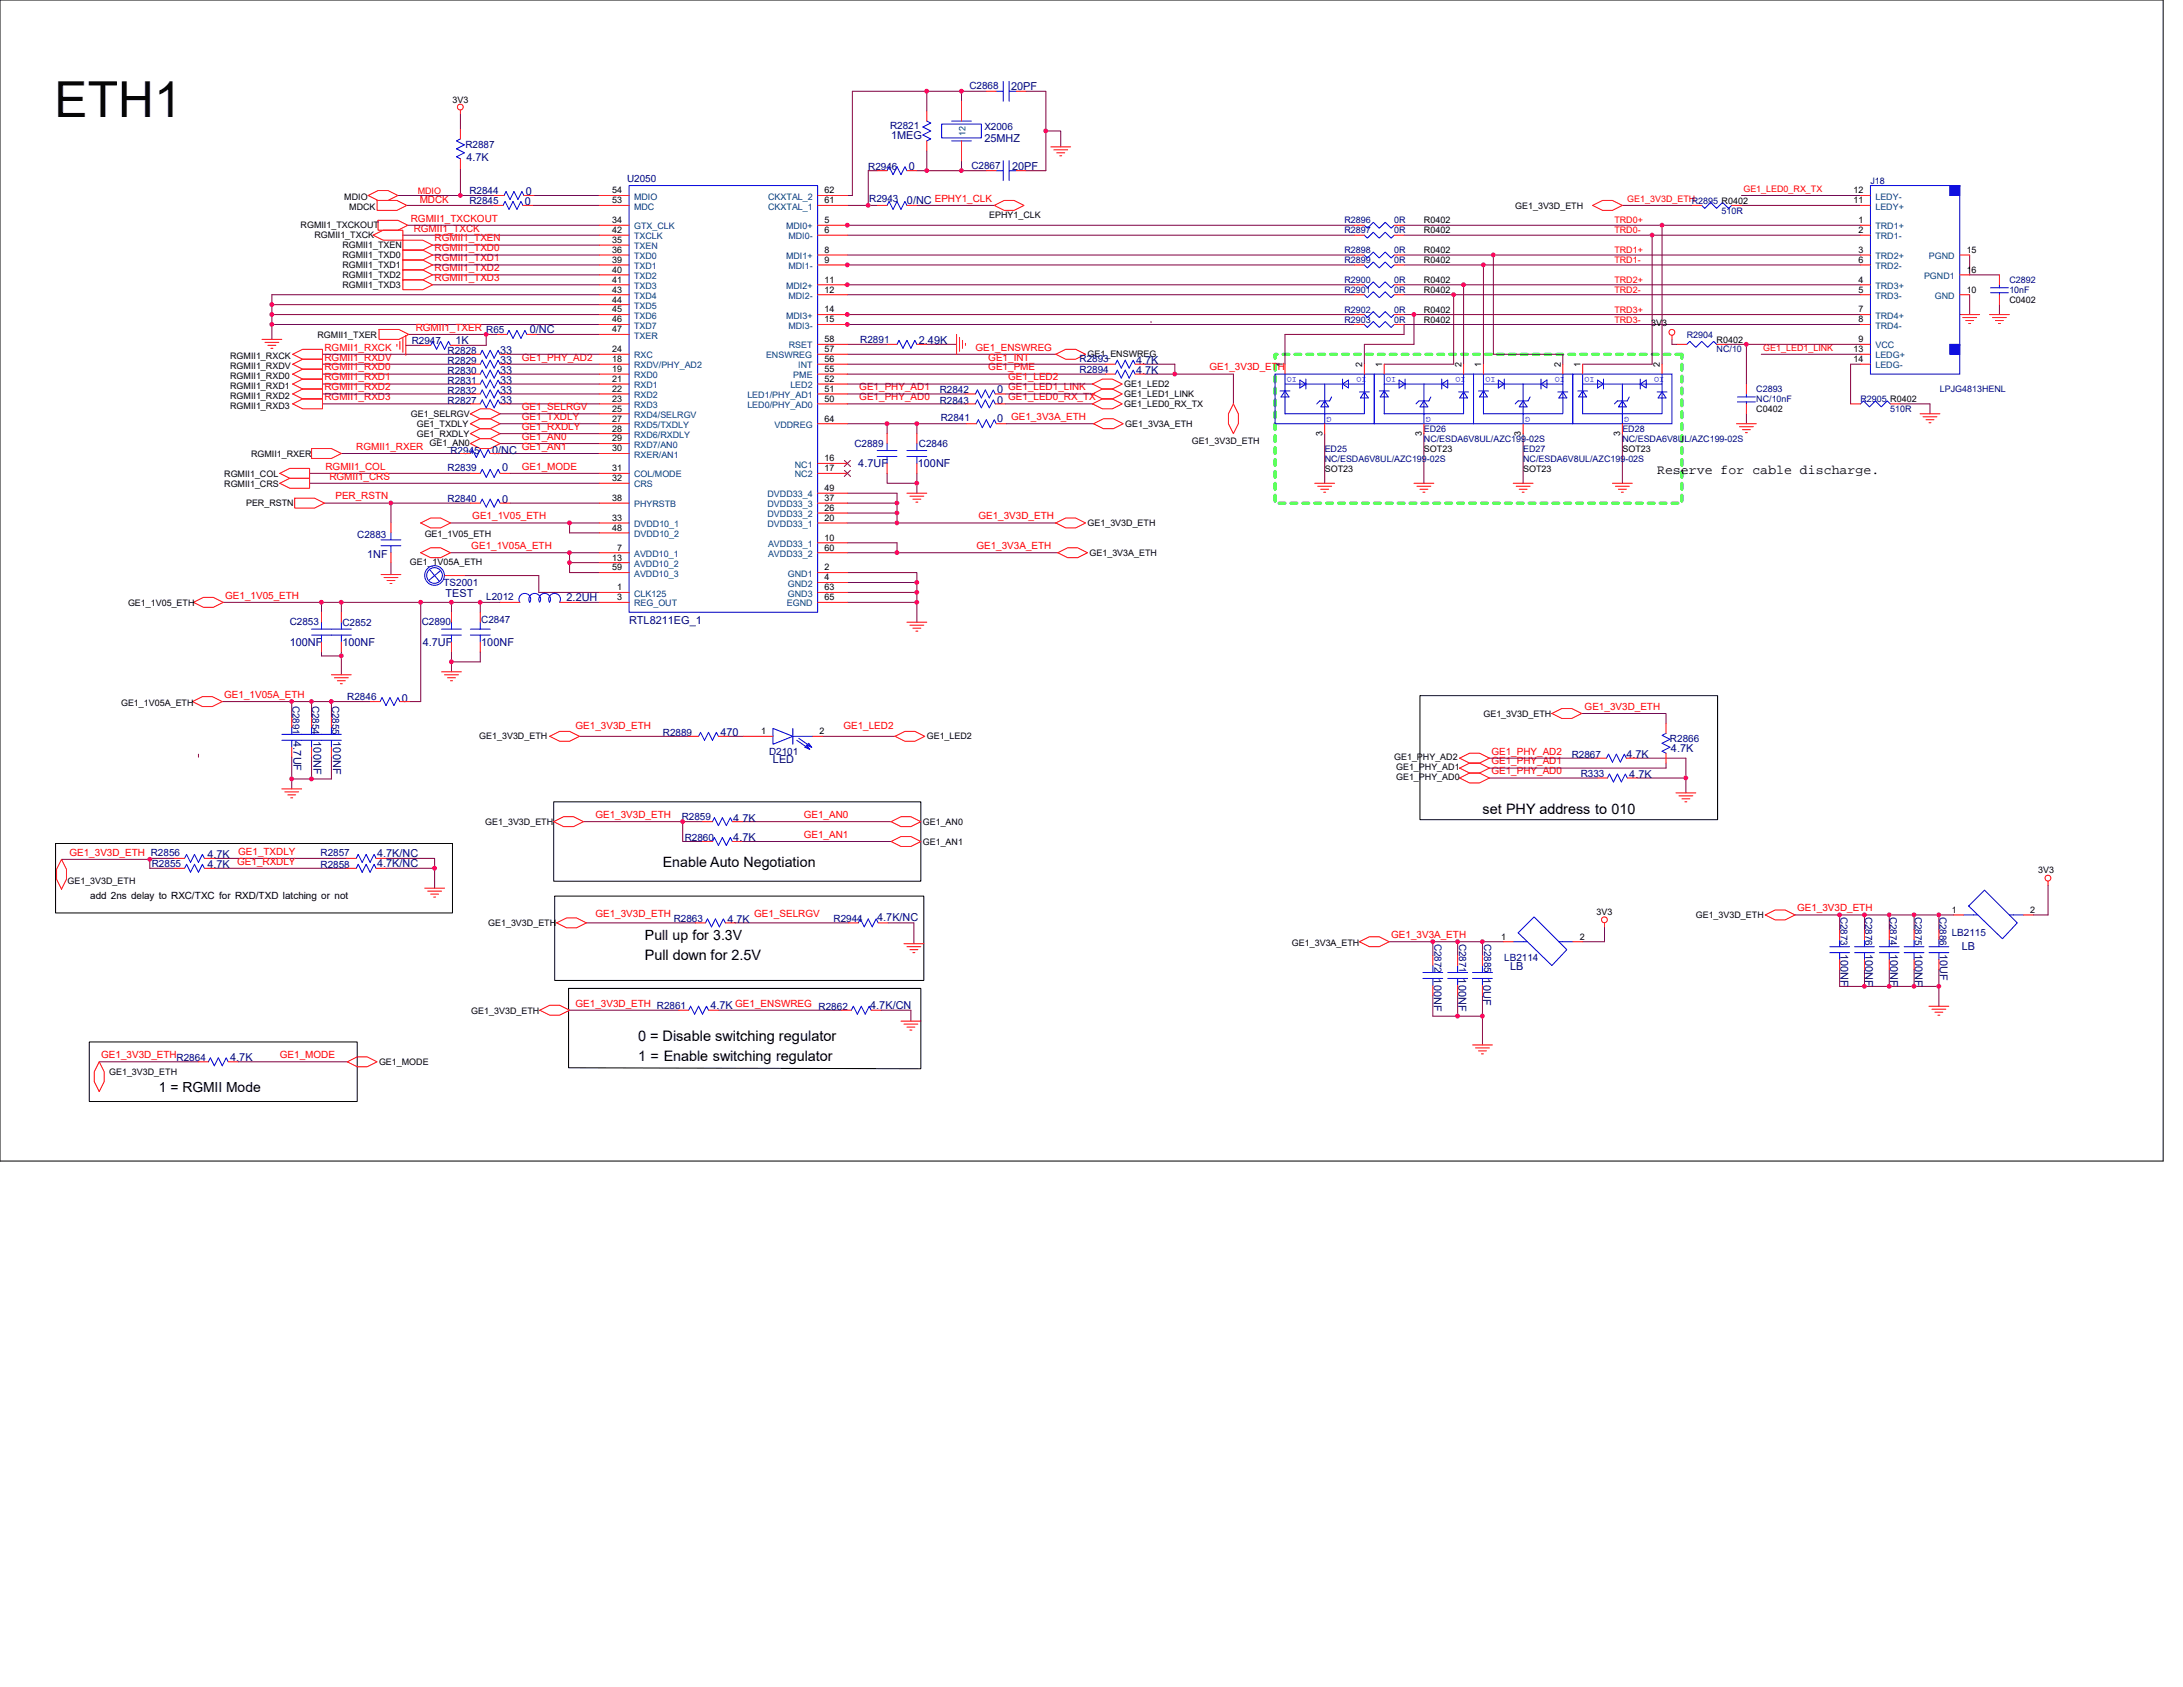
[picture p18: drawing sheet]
<svg xmlns="http://www.w3.org/2000/svg" width="279mm" height="216mm" viewBox="0 0 279 216" stroke-linecap="round" stroke-linejoin="round" font-family="sans-serif">
<defs><g id="words">
<text font-size="6.3" x="7" y="15">ETH1</text>
<text font-size="1.9" x="81.7" y="133.2">0 = Disable switching regulator</text>
<g font-size="1.8">
<text x="189.7" y="104.1">set PHY address to 010</text>
<text x="84.8" y="111">Enable Auto Negotiation</text>
<text x="82.5" y="122.8">Pull down for 2.5V</text>
<text x="82.5" y="120.2">Pull up for 3.3V</text>
<text x="81.7" y="135.8">1 = Enable switching regulator</text>
<text x="20.3" y="139.8">1 = RGMII Mode</text>
</g>
<text font-size="1.7" x="212.1" y="60.6">Reserve for cable discharge.</text>
<g font-size="1.4" fill="#000080">
<text x="129.4" y="11.6">20PF</text>
<text x="114" y="17.8">1MEG</text>
<text x="59.7" y="20.6">4.7K</text>
<text x="116.3" y="21.7">0</text>
<text x="126" y="18.2">25MHZ</text>
<text x="129.5" y="21.7">20PF</text>
<text x="67.2" y="26.3">0</text>
<text x="67.3" y="24.9">0</text>
<text x="116.1" y="26.2">0/NC</text>
<text x="58.3" y="44.1">1K</text>
<text x="64" y="47.9">33</text>
<text x="64" y="46.6">33</text>
<text x="64" y="45.3">33</text>
<text x="67.8" y="42.7">0/NC</text>
<text x="117.6" y="44.1">2.49K</text>
<text x="145.4" y="47.9">4.7K</text>
<text x="145.4" y="46.6">4.7K</text>
<text x="64" y="49.1">33</text>
<text x="64" y="51.7">33</text>
<text x="64" y="50.4">33</text>
<text x="127.6" y="54">0</text>
<text x="127.6" y="50.3">0</text>
<text x="127.6" y="51.7">0</text>
<text x="63" y="58">0/NC</text>
<text x="109.9" y="59.8">4.7UF</text>
<text x="117.5" y="59.8">100NF</text>
<text x="64.3" y="60.3">0</text>
<text x="64.3" y="64.4">0</text>
<text x="47" y="71.4">1NF</text>
<text x="57" y="76.5">TEST</text>
<text x="72.5" y="77">2.2UH</text>
<text x="37.1" y="82.7">100NF</text>
<text x="43.8" y="82.7">100NF</text>
<text x="54.1" y="82.7">4.7UF</text>
<text x="61.6" y="82.7">100NF</text>
<text x="80.5" y="79.9">RTL8211EG_1</text>
<text x="51.4" y="89.8">0</text>
<text x="37.6" y="94.9" transform="rotate(90 37.6 94.9)">4.7UF</text>
<text x="40.1" y="94.9" transform="rotate(90 40.1 94.9)">100NF</text>
<text x="42.7" y="94.9" transform="rotate(90 42.7 94.9)">100NF</text>
<text x="92.2" y="94.2">470</text>
<text x="98.9" y="97.7">LED</text>
<text x="208.2" y="97">4.7K</text>
<text x="208.5" y="99.6">4.7K</text>
<text x="213.9" y="96.3">4.7K</text>
<text x="93.9" y="107.6">4.7K</text>
<text x="93.9" y="105.2">4.7K</text>
<text x="26.5" y="109.9">4.7K</text>
<text x="26.5" y="111.1">4.7K</text>
<text x="48.3" y="111">4.7K/NC</text>
<text x="48.3" y="109.7">4.7K/NC</text>
<text x="93.1" y="118.1">4.7K</text>
<text x="112.3" y="117.9">4.7K/NC</text>
<text x="183.5" y="125.2" transform="rotate(90 183.5 125.2)">100NF</text>
<text x="186.7" y="125.2" transform="rotate(90 186.7 125.2)">100NF</text>
<text x="189.8" y="125.2" transform="rotate(90 189.8 125.2)">10UF</text>
<text x="193.3" y="124.1">LB</text>
<text x="235.6" y="122" transform="rotate(90 235.6 122)">100NF</text>
<text x="238.7" y="122" transform="rotate(90 238.7 122)">100NF</text>
<text x="241.9" y="122" transform="rotate(90 241.9 122)">100NF</text>
<text x="245.1" y="122" transform="rotate(90 245.1 122)">100NF</text>
<text x="248.3" y="122" transform="rotate(90 248.3 122)">10UF</text>
<text x="251.1" y="121.5">LB</text>
<text x="90.9" y="129.2">4.7K</text>
<text x="111.4" y="129.2">4.7K/CN</text>
<text x="29.5" y="135.8">4.7K</text>
</g>
<g font-size="1.3" fill="#000080">
<text x="124.1" y="11.4">C2868</text>
<text x="113.9" y="16.5">R2821</text>
<text x="126" y="16.6">X2006</text>
<text x="59.6" y="18.9">R2887</text>
<text x="80.3" y="23.2">U2050</text>
<text x="111.1" y="21.7">R2946</text>
<text x="124.3" y="21.6">C2867</text>
<text x="60.1" y="24.8">R2844</text>
<text x="60.1" y="26.2">R2845</text>
<text x="111.3" y="25.9">R2943</text>
<text x="52.7" y="44.1">R2947</text>
<text x="57.3" y="47.9">R2830</text>
<text x="57.3" y="46.6">R2829</text>
<text x="57.3" y="45.3">R2828</text>
<text x="62.2" y="42.7">R65</text>
<text x="110.1" y="43.9">R2891</text>
<text x="138.2" y="47.8">R2894</text>
<text x="138.2" y="46.4">R2893</text>
<text x="57.3" y="49.1">R2831</text>
<text x="57.3" y="51.7">R2827</text>
<text x="57.3" y="50.4">R2832</text>
<text x="120.3" y="50.3">R2842</text>
<text x="120.3" y="51.7">R2843</text>
<text x="120.4" y="53.8">R2841</text>
<text x="57.7" y="58">R2945</text>
<text x="109.3" y="57.1">C2889</text>
<text x="117.6" y="57.1">C2846</text>
<text x="57.3" y="60.3">R2839</text>
<text x="57.3" y="64.3">R2840</text>
<text x="45.7" y="68.8">C2883</text>
<text x="56.8" y="75.1">TS2001</text>
<text x="62.2" y="76.8">L2012</text>
<text x="37.1" y="80">C2853</text>
<text x="43.8" y="80.1">C2852</text>
<text x="54" y="80">C2890</text>
<text x="61.6" y="79.8">C2847</text>
<text x="44.4" y="89.5">R2846</text>
<text x="37.4" y="90.3" transform="rotate(90 37.4 90.3)">C2891</text>
<text x="40" y="90.3" transform="rotate(90 40 90.3)">C2854</text>
<text x="42.5" y="90.3" transform="rotate(90 42.5 90.3)">C2855</text>
<text x="84.8" y="94.2">R2889</text>
<text x="213.7" y="95">R2866</text>
<text x="98.4" y="96.6">D2101</text>
<text x="201.2" y="97">R2867</text>
<text x="202.3" y="99.4">R333</text>
<text x="87.2" y="104.9">R2859</text>
<text x="87.6" y="107.6">R2860</text>
<text x="19.4" y="111">R2855</text>
<text x="41" y="111.1">R2858</text>
<text x="41" y="109.6">R2857</text>
<text x="86.2" y="118">R2863</text>
<text x="106.7" y="118">R2944</text>
<text x="235.5" y="117.3" transform="rotate(90 235.5 117.3)">C2873</text>
<text x="238.7" y="117.3" transform="rotate(90 238.7 117.3)">C2876</text>
<text x="241.9" y="117.3" transform="rotate(90 241.9 117.3)">C2874</text>
<text x="245.1" y="117.3" transform="rotate(90 245.1 117.3)">C2875</text>
<text x="248.2" y="117.3" transform="rotate(90 248.2 117.3)">C2886</text>
<text x="249.8" y="119.8">LB2115</text>
<text x="183.6" y="120.8" transform="rotate(90 183.6 120.8)">C2872</text>
<text x="186.8" y="120.8" transform="rotate(90 186.8 120.8)">C2871</text>
<text x="189.9" y="120.8" transform="rotate(90 189.9 120.8)">C2885</text>
<text x="192.5" y="122.9">LB2114</text>
<text x="84.1" y="129.2">R2861</text>
<text x="104.8" y="129.3">R2862</text>
<text x="22.6" y="135.8">R2864</text>
</g>
<g font-size="1.3" fill="#f00">
<text x="52.6" y="28.4">RGMII1_TXCKOUT</text>
<text x="53" y="29.6">RGMII1_TXCK</text>
<text x="53.7" y="26">MDCK</text>
<text x="119.6" y="25.8">EPHY1_CLK</text>
<text x="55.6" y="34.7">RGMII1_TXD2</text>
<text x="55.6" y="36">RGMII1_TXD3</text>
<text x="55.6" y="33.4">RGMII1_TXD1</text>
<text x="55.6" y="30.9">RGMII1_TXEN</text>
<text x="55.6" y="32.2">RGMII1_TXD0</text>
<text x="41.5" y="46.1">RGMII1_RXDV</text>
<text x="41.5" y="47.4">RGMII1_RXD0</text>
<text x="41.5" y="44.9">RGMII1_RXCK</text>
<text x="53.2" y="42.3">RGMII1_TXER</text>
<text x="66.8" y="46.1">GE1_PHY_AD2</text>
<text x="124.8" y="44.9">GE1_ENSWREG</text>
<text x="126.5" y="47.4">GE1_PME</text>
<text x="126.5" y="46.1">GE1_INT</text>
<text x="154.8" y="47.4">GE1_3V3D_ETH</text>
<text x="41.5" y="51.2">RGMII1_RXD3</text>
<text x="41.5" y="48.7">RGMII1_RXD1</text>
<text x="41.5" y="50">RGMII1_RXD2</text>
<text x="66.8" y="53.8">GE1_TXDLY</text>
<text x="66.8" y="52.5">GE1_SELRGV</text>
<text x="110" y="51.2">GE1_PHY_AD0</text>
<text x="110" y="50">GE1_PHY_AD1</text>
<text x="129" y="51.2">GE1_LED0_RX_TX</text>
<text x="129" y="50">GE1_LED1_LINK</text>
<text x="129" y="48.7">GE1_LED2</text>
<text x="129.4" y="53.8">GE1_3V3A_ETH</text>
<text x="45.6" y="57.6">RGMII1_RXER</text>
<text x="66.8" y="56.3">GE1_AN0</text>
<text x="66.8" y="55">GE1_RXDLY</text>
<text x="66.8" y="57.6">GE1_AN1</text>
<text x="41.7" y="60.1">RGMII1_COL</text>
<text x="42.2" y="61.4">RGMII1_CRS</text>
<text x="42.9" y="63.9">PER_RSTN</text>
<text x="66.8" y="60.1">GE1_MODE</text>
<text x="60.3" y="70.3">GE1_1V05A_ETH</text>
<text x="60.5" y="66.5">GE1_1V05_ETH</text>
<text x="125" y="70.3">GE1_3V3A_ETH</text>
<text x="125.2" y="66.5">GE1_3V3D_ETH</text>
<text x="28.8" y="76.6">GE1_1V05_ETH</text>
<text x="28.7" y="89.3">GE1_1V05A_ETH</text>
<text x="73.7" y="93.3">GE1_3V3D_ETH</text>
<text x="107.9" y="93.3">GE1_LED2</text>
<text x="202.8" y="90.8">GE1_3V3D_ETH</text>
<text x="190.9" y="99.1">GE1_PHY_AD0</text>
<text x="190.9" y="97.8">GE1_PHY_AD1</text>
<text x="190.9" y="96.6">GE1_PHY_AD2</text>
<text x="76.2" y="104.7">GE1_3V3D_ETH</text>
<text x="102.9" y="104.7">GE1_AN0</text>
<text x="102.9" y="107.2">GE1_AN1</text>
<text x="8.9" y="109.5">GE1_3V3D_ETH R2856</text>
<text x="30.4" y="110.7">GE1_RXDLY</text>
<text x="30.5" y="109.4">GE1_TXDLY</text>
<text x="76.2" y="117.4">GE1_3V3D_ETH</text>
<text x="96.5" y="117.4">GE1_SELRGV</text>
<text x="230" y="116.6">GE1_3V3D_ETH</text>
<text x="178.1" y="120.1">GE1_3V3A_ETH</text>
<text x="73.7" y="128.8">GE1_3V3D_ETH</text>
<text x="94.1" y="128.8">GE1_ENSWREG</text>
<text x="13" y="135.4">GE1_3V3D_ETH</text>
<text x="35.8" y="135.4">GE1_MODE</text>
</g>
<text font-size="1.3" x="11.6" y="115.1">add 2ns delay to RXC/TXC for RXD/TXD latching or not</text>
<g font-size="1.1">
<text x="57.9" y="13.2">3V3</text>
<text x="38.5" y="29.2">RGMII1_TXCKOUT</text>
<text x="44.1" y="25.5">MDIO</text>
<text x="44.7" y="26.8">MDCK</text>
<text x="78.4" y="28.6">34</text>
<text x="78.4" y="29.8">42</text>
<text x="78.4" y="26">53</text>
<text x="78.4" y="24.7">54</text>
<text x="105.5" y="28.6">5</text>
<text x="105.5" y="26">61</text>
<text x="105.5" y="24.7">62</text>
<text x="105.5" y="29.8">6</text>
<text x="126.6" y="28">EPHY1_CLK</text>
<text x="182.2" y="28.6">R0402</text>
<text x="182.2" y="29.9">R0402</text>
<text x="193.9" y="26.7">GE1_3V3D_ETH</text>
<text x="237.2" y="26">11</text>
<text x="237.2" y="24.7">12</text>
<text x="237.9" y="28.6">1</text>
<text x="237.9" y="29.8">2</text>
<text x="40.3" y="30.5">RGMII1_TXCK</text>
<text x="43.8" y="31.8">RGMII1_TXEN</text>
<text x="43.8" y="33">RGMII1_TXD0</text>
<text x="43.8" y="34.3">RGMII1_TXD1</text>
<text x="43.8" y="35.6">RGMII1_TXD2</text>
<text x="78.4" y="31.1">35</text>
<text x="78.4" y="32.4">36</text>
<text x="78.4" y="33.6">39</text>
<text x="78.4" y="34.9">40</text>
<text x="105.5" y="32.4">8</text>
<text x="105.5" y="33.6">9</text>
<text x="182.2" y="32.4">R0402</text>
<text x="182.2" y="33.7">R0402</text>
<text x="237.9" y="32.4">3</text>
<text x="237.9" y="33.6">6</text>
<text x="251.7" y="32.4">15</text>
<text x="251.7" y="34.9">16</text>
<text x="43.8" y="36.9">RGMII1_TXD3</text>
<text x="78.4" y="36.2">41</text>
<text x="78.4" y="37.4">43</text>
<text x="78.4" y="38.7">44</text>
<text x="78.4" y="40">45</text>
<text x="78.4" y="41.3">46</text>
<text x="105.5" y="36.2">11</text>
<text x="105.5" y="40">14</text>
<text x="105.5" y="37.4">12</text>
<text x="105.5" y="41.3">15</text>
<text x="182.2" y="40">R0402</text>
<text x="182.2" y="36.2">R0402</text>
<text x="182.2" y="37.5">R0402</text>
<text x="182.2" y="41.3">R0402</text>
<text x="211.3" y="41.7">3V3</text>
<text x="237.9" y="36.2">4</text>
<text x="237.9" y="37.4">5</text>
<text x="237.9" y="40">7</text>
<text x="237.9" y="41.3">8</text>
<text x="251.7" y="37.4">10</text>
<text x="257.2" y="38.8">C0402</text>
<text x="29.5" y="46">RGMII1_RXCK</text>
<text x="29.5" y="47.3">RGMII1_RXDV</text>
<text x="40.6" y="43.2">RGMII1_TXER</text>
<text x="78.4" y="46.3">18</text>
<text x="78.4" y="47.6">19</text>
<text x="78.4" y="45.1">24</text>
<text x="78.4" y="42.5">47</text>
<text x="105.5" y="47.6">55</text>
<text x="105.5" y="43.8">58</text>
<text x="105.5" y="45.1">57</text>
<text x="105.5" y="46.3">56</text>
<text x="139.2" y="45.7">GE1_ENSWREG</text>
<text x="164.2" y="47" transform="rotate(-90 164.2 47)">1</text>
<text x="174.3" y="47" transform="rotate(-90 174.3 47)">2</text>
<text x="176.9" y="47" transform="rotate(-90 176.9 47)">1</text>
<text x="187" y="47" transform="rotate(-90 187 47)">2</text>
<text x="189.6" y="47" transform="rotate(-90 189.6 47)">1</text>
<text x="199.7" y="47" transform="rotate(-90 199.7 47)">2</text>
<text x="202.3" y="47" transform="rotate(-90 202.3 47)">1</text>
<text x="212.4" y="47" transform="rotate(-90 212.4 47)">2</text>
<text x="219.7" y="43.8">R0402</text>
<text x="237.2" y="46.3">14</text>
<text x="237.2" y="45.1">13</text>
<text x="237.9" y="43.8">9</text>
<text x="29.5" y="48.5">RGMII1_RXD0</text>
<text x="29.5" y="49.8">RGMII1_RXD1</text>
<text x="29.5" y="51.1">RGMII1_RXD2</text>
<text x="29.5" y="52.3">RGMII1_RXD3</text>
<text x="52.6" y="53.4">GE1_SELRGV</text>
<text x="78.4" y="48.9">21</text>
<text x="78.4" y="50.1">22</text>
<text x="78.4" y="51.4">23</text>
<text x="78.4" y="52.7">25</text>
<text x="78.4" y="54">27</text>
<text x="105.5" y="48.9">52</text>
<text x="105.5" y="54">64</text>
<text x="105.5" y="51.4">50</text>
<text x="105.5" y="50.1">51</text>
<text x="143.9" y="49.6">GE1_LED2</text>
<text x="143.9" y="50.8">GE1_LED1_LINK</text>
<text x="143.9" y="52.1">GE1_LED0_RX_TX</text>
<text x="224.8" y="52.7">C0402</text>
<text x="32.1" y="58.4">RGMII1_RXER</text>
<text x="53.3" y="54.6">GE1_TXDLY</text>
<text x="53.3" y="55.9">GE1_RXDLY</text>
<text x="55" y="57">GE1_AN0</text>
<text x="78.4" y="55.2">28</text>
<text x="78.4" y="56.5">29</text>
<text x="78.4" y="57.8">30</text>
<text x="105.5" y="59">16</text>
<text x="144" y="54.6">GE1_3V3A_ETH</text>
<text x="152.5" y="56.8">GE1_3V3D_ETH</text>
<text x="169.3" y="55.8" transform="rotate(-90 169.3 55.8)">3</text>
<text x="182" y="55.8" transform="rotate(-90 182 55.8)">3</text>
<text x="182.2" y="57.8">SOT23</text>
<text x="194.7" y="55.8" transform="rotate(-90 194.7 55.8)">3</text>
<text x="207.4" y="55.8" transform="rotate(-90 207.4 55.8)">3</text>
<text x="207.6" y="57.8">SOT23</text>
<text x="28.7" y="61.1">RGMII1_COL</text>
<text x="28.7" y="62.4">RGMII1_CRS</text>
<text x="31.5" y="64.8">PER_RSTN</text>
<text x="78.4" y="60.3">31</text>
<text x="78.4" y="61.6">32</text>
<text x="78.4" y="64.1">38</text>
<text x="105.5" y="60.3">17</text>
<text x="105.5" y="65.4">26</text>
<text x="105.5" y="64.1">37</text>
<text x="105.5" y="62.8">49</text>
<text x="169.5" y="60.3">SOT23</text>
<text x="194.9" y="60.3">SOT23</text>
<text x="54.4" y="68.7">GE1_1V05_ETH</text>
<text x="78.4" y="71.7">13</text>
<text x="78.4" y="66.7">33</text>
<text x="78.4" y="67.9">48</text>
<text x="79" y="70.5">7</text>
<text x="105.5" y="69.2">10</text>
<text x="105.5" y="70.5">60</text>
<text x="105.5" y="66.7">20</text>
<text x="139.2" y="67.3">GE1_3V3D_ETH</text>
<text x="139.4" y="71.1">GE1_3V3A_ETH</text>
<text x="16.4" y="77.6">GE1_1V05_ETH</text>
<text x="52.5" y="72.3">GE1_1V05A_ETH</text>
<text x="78.4" y="73">59</text>
<text x="79" y="75.5">1</text>
<text x="79" y="76.8">3</text>
<text x="105.5" y="76.8">65</text>
<text x="105.5" y="73">2</text>
<text x="105.5" y="74.3">4</text>
<text x="105.5" y="75.5">63</text>
<text x="15.5" y="90.3">GE1_1V05A_ETH</text>
<text x="61.3" y="94.6">GE1_3V3D_ETH</text>
<text x="97.4" y="94">1</text>
<text x="104.9" y="94">2</text>
<text x="118.6" y="94.6">GE1_LED2</text>
<text x="189.9" y="91.7">GE1_3V3D_ETH</text>
<text x="178.4" y="97.3">GE1_PHY_AD2</text>
<text x="178.7" y="98.6">GE1_PHY_AD1</text>
<text x="178.7" y="99.8">GE1_PHY_AD0</text>
<text x="62.1" y="105.6">GE1_3V3D_ETH</text>
<text x="118.1" y="105.6">GE1_AN0</text>
<text x="8.6" y="113.2">GE1_3V3D_ETH</text>
<text x="118.1" y="108.1">GE1_AN1</text>
<text x="260.9" y="111.8">3V3</text>
<text x="62.5" y="118.5">GE1_3V3D_ETH</text>
<text x="204.3" y="117.1">3V3</text>
<text x="217" y="117.5">GE1_3V3D_ETH</text>
<text x="249.8" y="116.8">1</text>
<text x="259.8" y="116.8">2</text>
<text x="165.4" y="121.1">GE1_3V3A_ETH</text>
<text x="192.2" y="120.2">1</text>
<text x="202.2" y="120.2">2</text>
<text x="60.3" y="129.8">GE1_3V3D_ETH</text>
<text x="14" y="137.6">GE1_3V3D_ETH</text>
<text x="48.5" y="136.3">GE1_MODE</text>
</g>
<g font-size="1.1" fill="#004080">
<text x="123.6" y="17.4" transform="rotate(-90 123.6 17.4)">12</text>
<text x="81.2" y="29.4">GTX_CLK</text>
<text x="81.2" y="26.8">MDC</text>
<text x="81.2" y="25.5">MDIO</text>
<text x="98.3" y="26.8">CKXTAL_1</text>
<text x="98.3" y="25.5">CKXTAL_2</text>
<text x="100.6" y="29.4">MDI0+</text>
<text x="240" y="29.4">TRD1+</text>
<text x="240" y="26.8">LEDY+</text>
<text x="240" y="25.5">LEDY-</text>
<text x="81.2" y="31.9">TXEN</text>
<text x="81.2" y="33.2">TXD0</text>
<text x="81.2" y="34.4">TXD1</text>
<text x="81.2" y="35.7">TXD2</text>
<text x="81.2" y="30.6">TXCLK</text>
<text x="100.6" y="33.2">MDI1+</text>
<text x="100.9" y="30.6">MDI0-</text>
<text x="100.9" y="34.4">MDI1-</text>
<text x="240" y="30.6">TRD1-</text>
<text x="240" y="33.2">TRD2+</text>
<text x="240" y="34.4">TRD2-</text>
<text x="246.3" y="35.7">PGND1</text>
<text x="246.9" y="33.2">PGND</text>
<text x="81.2" y="37">TXD3</text>
<text x="81.2" y="38.2">TXD4</text>
<text x="81.2" y="39.5">TXD5</text>
<text x="81.2" y="40.8">TXD6</text>
<text x="100.6" y="37">MDI2+</text>
<text x="100.6" y="40.8">MDI3+</text>
<text x="100.9" y="38.2">MDI2-</text>
<text x="240" y="37">TRD3+</text>
<text x="240" y="38.2">TRD3-</text>
<text x="240" y="40.8">TRD4+</text>
<text x="247.6" y="38.2">GND</text>
<text x="81.2" y="47.1">RXDV/PHY_AD2</text>
<text x="81.2" y="45.9">RXC</text>
<text x="81.2" y="42.1">TXD7</text>
<text x="81.2" y="43.3">TXER</text>
<text x="98" y="45.9">ENSWREG</text>
<text x="100.9" y="42.1">MDI3-</text>
<text x="101" y="44.6">RSET</text>
<text x="102.2" y="47.1">INT</text>
<text x="240" y="44.6">VCC</text>
<text x="240" y="42.1">TRD4-</text>
<text x="240" y="47.1">LEDG-</text>
<text x="240" y="45.9">LEDG+</text>
<text x="81.2" y="48.4">RXD0</text>
<text x="81.2" y="49.7">RXD1</text>
<text x="81.2" y="50.9">RXD2</text>
<text x="81.2" y="52.2">RXD3</text>
<text x="81.2" y="53.5">RXD4/SELRGV</text>
<text x="95.7" y="52.2">LED0/PHY_AD0</text>
<text x="95.7" y="50.9">LED1/PHY_AD1</text>
<text x="101.2" y="49.7">LED2</text>
<text x="101.5" y="48.4">PME</text>
<text x="81.2" y="54.8">RXD5/TXDLY</text>
<text x="81.2" y="56">RXD6/RXDLY</text>
<text x="81.2" y="57.3">RXD7/AN0</text>
<text x="81.2" y="58.6">RXER/AN1</text>
<text x="99.1" y="54.8">VDDREG</text>
<text x="101.7" y="59.8">NC1</text>
<text x="81.2" y="61.1">COL/MODE</text>
<text x="81.2" y="62.4">CRS</text>
<text x="81.2" y="64.9">PHYRSTB</text>
<text x="98.2" y="64.9">DVDD33_3</text>
<text x="98.2" y="63.6">DVDD33_4</text>
<text x="101.7" y="61.1">NC2</text>
<text x="81.2" y="71.3">AVDD10_1</text>
<text x="81.2" y="67.5">DVDD10_1</text>
<text x="81.2" y="68.7">DVDD10_2</text>
<text x="98.2" y="67.5">DVDD33_1</text>
<text x="98.2" y="66.2">DVDD33_2</text>
<text x="98.3" y="70">AVDD33_1</text>
<text x="98.3" y="71.3">AVDD33_2</text>
<text x="81.2" y="76.3">CLK125</text>
<text x="81.2" y="77.6">REG_OUT</text>
<text x="81.2" y="72.5">AVDD10_2</text>
<text x="81.2" y="73.8">AVDD10_3</text>
<text x="100.7" y="77.6">EGND</text>
<text x="100.8" y="73.8">GND1</text>
<text x="100.8" y="75.1">GND2</text>
<text x="100.8" y="76.3">GND3</text>
</g>
<g font-size="1.1" fill="#000080">
<text x="239.4" y="23.5">J18</text>
<text x="172.1" y="28.6">R2896</text>
<text x="172.1" y="29.9">R2897</text>
<text x="178.4" y="28.6">0R</text>
<text x="178.4" y="29.9">0R</text>
<text x="220.3" y="27.3">510R</text>
<text x="172.1" y="32.4">R2898</text>
<text x="172.1" y="33.7">R2899</text>
<text x="178.4" y="32.4">0R</text>
<text x="178.4" y="33.7">0R</text>
<text x="172.1" y="40">R2902</text>
<text x="172.1" y="36.2">R2900</text>
<text x="172.1" y="37.5">R2901</text>
<text x="172.1" y="41.3">R2903</text>
<text x="178.4" y="40">0R</text>
<text x="178.4" y="36.2">0R</text>
<text x="178.4" y="37.5">0R</text>
<text x="178.4" y="41.3">0R</text>
<text x="257.2" y="36.2">C2892</text>
<text x="257.2" y="37.5">10nF</text>
<text x="215.9" y="43.2">R2904</text>
<text x="219.7" y="45.1">NC/10</text>
<text x="224.8" y="50.2">C2893</text>
<text x="224.8" y="51.5">NC/10nF</text>
<text x="238.1" y="51.5">R2905 R0402</text>
<text x="241.9" y="52.7">510R</text>
<text x="248.3" y="50.2">LPJG4813HENL</text>
<text x="169.5" y="57.8">ED25</text>
<text x="169.5" y="59.1">NC/ESDA6V8UL/AZC199-02S</text>
<text x="182.2" y="55.3">ED26</text>
<text x="182.2" y="56.5">NC/ESDA6V8UL/AZC199-02S</text>
<text x="194.9" y="57.8">ED27</text>
<text x="194.9" y="59.1">NC/ESDA6V8UL/AZC199-02S</text>
<text x="207.6" y="55.3">ED28</text>
<text x="207.6" y="56.5">NC/ESDA6V8UL/AZC199-02S</text>
</g>
<g font-size="1.1" fill="#f00">
<text x="53.5" y="24.8">MDIO</text>
<text x="206.6" y="28.6">TRD0+</text>
<text x="206.6" y="29.8">TRD0-</text>
<text x="208.3" y="25.8">GE1_3V3D_ETHR2895 R0402</text>
<text x="223.1" y="24.6">GE1_LED0_RX_TX</text>
<text x="206.6" y="32.4">TRD1+</text>
<text x="206.6" y="33.7">TRD1-</text>
<text x="206.6" y="36.2">TRD2+</text>
<text x="206.6" y="37.5">TRD2-</text>
<text x="206.6" y="40">TRD3+</text>
<text x="206.6" y="41.3">TRD3-</text>
<text x="225.7" y="44.9">GE1_LED1_LINK</text>
</g>
<g font-size="1.1" fill="#00f">
<text x="166" y="48.3" transform="rotate(180 166 48.3)">IO</text>
<text x="170.4" y="53.3" transform="rotate(180 170.4 53.3)">G</text>
<text x="174.9" y="48.3" transform="rotate(180 174.9 48.3)">IO</text>
<text x="178.7" y="48.3" transform="rotate(180 178.7 48.3)">IO</text>
<text x="183.1" y="53.3" transform="rotate(180 183.1 53.3)">G</text>
<text x="187.6" y="48.3" transform="rotate(180 187.6 48.3)">IO</text>
<text x="191.4" y="48.3" transform="rotate(180 191.4 48.3)">IO</text>
<text x="195.8" y="53.3" transform="rotate(180 195.8 53.3)">G</text>
<text x="200.3" y="48.3" transform="rotate(180 200.3 48.3)">IO</text>
<text x="204.1" y="48.3" transform="rotate(180 204.1 48.3)">IO</text>
<text x="208.5" y="53.3" transform="rotate(180 208.5 53.3)">G</text>
<text x="213" y="48.3" transform="rotate(180 213 48.3)">IO</text>
</g>
</g></defs>
<path d="M0 0h276.9v148.6h-276.9zM181.7 89h38.1v15.9h-38.1zM7.1 107.9h50.8v8.9h-50.8zM70.9 102.6h47v10.2h-47zM71 114.7h47.2v10.8h-47.2zM11.4 133.3h34.3v7.7h-34.3zM72.8 126.5h45.1v10.3l-45.1-.1z" fill="none" stroke="#000" stroke-width=".13"/>
<path d="M163.2 45.3h52.1v19.1h-52.1z" fill="none" stroke="#0f0" stroke-width=".38" stroke-dasharray=".8 .8"/>
<g fill="none" stroke="#800040" stroke-width=".13">
<path d="M58.9 14.6v1.9M118.6 11.7h-9.5v13.3h-.6M118.6 11.7v2.5M118.6 19.3v2.5M118.6 11.7h4.5M123.1 11.7h3.1M123.1 11.7v1.3M131.3 11.7h2.6v5.1M133.9 16.8h1.9v2M133.9 16.8v5h-2.6M34.8 39h41.9M50.9 25h8"/>
<path d="M51.6 30.1h25.1M52.1 26.3h11M52.2 28.8h24.5M55.4 35.2h21.3M55.4 36.4h21.3M55.4 33.9h21.3M55.4 31.4h21.3M55.4 32.6h21.3M58.9 21.6v3.4M58.9 25h4.3M68.2 26.3h8.5M68.3 25h8.4"/>
<path d="M76.7 37.7h-41.9v5.7M108.2 28.8h65.2M108.3 33.9h65.1M108.5 26.3h2.6M108.5 30.1h64.9M108.5 37.7h64.9M108.5 32.6h64.9M111.1 26.3h1.2M112.3 21.8h-1.2v4.5M117.3 21.8h1.3M117.3 26.3h10M118.6 21.8h4.5"/>
<path d="M123.1 20.6v1.2h3.1M173.4 36.4h-65.3M179.7 36.4h7.6M179.7 28.8h33M179.7 33.9h10.2M179.7 30.1h31.8M179.7 37.7h6.4M179.7 32.6h11.4M186.1 37.7h52M186.1 37.7v8.9h-8.9M187.3 36.4v10.2M187.3 36.4h50.8"/>
<path d="M189.9 33.9h48.2M189.9 33.9v12.7M191.1 32.6v12.7h8.9v1.3M191.1 32.6h47M207.6 26.3h8.9M211.5 30.1h26.6M211.5 30.1v16.5h-8.9M212.7 28.8h25.4M212.7 28.8v17.8M222.9 25h15.2M222.9 26.3h15.2M252.1 32.6v2.6h3.8"/>
<path d="M252.1 37.7v2.6M255.9 39v1.3M34.8 40.3h41.9M34.8 41.5h41.9M41.3 46.6h18.9M41.3 51.7h18.9M41.3 47.9h18.9M41.3 45.3h18.9M41.3 49.1h18.9M41.3 50.4h18.9M43.7 58h15.2M51.9 44.2h1.9"/>
<path d="M52.3 42.8h9.9M62.2 42.8v1.4h-3.3M62.2 42.8h1.4M64 56.8h12.7M64 54.2h12.7M64 55.5h12.7M64 58h12.7M64 53h12.7M65.3 46.6h11.4M65.3 51.7h11.4M65.3 50.4h11.4M65.3 49.1h11.4"/>
<path d="M65.3 47.9h11.4M65.3 45.3h11.4M68.7 42.8h8M108.3 41.5h65.1M108.5 46.6h33M108.5 49.1h31.3M108.5 44.1h5M108.5 51.7h15.1M108.5 50.4h15.1M108.5 45.3h26.6M108.5 47.9h33M108.5 54.2h5"/>
<path d="M113.5 54.2v1.3M113.5 54.2h3.8M117.3 54.2v1.3M117.3 54.2h6.4M118.6 44.1h3.8M128.7 51.7h11.1M128.7 50.4h11.1M128.8 54.2h11.2M146.6 46.6h3.8v1.3M146.6 47.9h3.8M147.3 41.1v.2M150.4 47.9h7.5v3.8"/>
<path d="M169.5 55.5v6.3M173.4 40.3h-65.2M174.6 44.1v2.5M179.7 40.3h1.3M181 40.3h57.1M181 40.3v3.8h-6.4M182.2 55.5v6.3M194.9 55.5v6.3M207.6 55.5v6.3M214 43.4v.7h.6M221 44.1h2.5M223.5 44.1v5"/>
<path d="M223.5 53v1.2M223.5 44.1h14.6M225.4 45.3h12.7M238.1 41.5h-58.4v1.3h-15.2v3.8M238.1 46.6h-1.2v5.1M243.2 51.7h3.8v1.3M28.6 77.1h12.5M39.6 61.8h37.1M39.6 60.6h20.6M41.1 77.1h2.6M41.1 77.1v1.3M41.5 64.4h8.5"/>
<path d="M43.7 77.1v1.3M43.7 77.1h10.1M50 72v1.5M50 64.4v2.5M50 64.4h10.2M53.8 77.1v12.7h-1.3M53.8 77.1h4M57.7 70.7h15.2M57.7 66.9h15.2M57.8 77.1v1.3M57.8 77.1h3.7M59.4 73.7h9.6v2.1h7.7"/>
<path d="M61.5 77.1h2.5M61.5 77.1v1.3M65.3 64.4h11.4M65.3 60.6h11.4M72.9 66.9v1.3h3.8M72.9 70.7v1.3M72.9 72v1.3h3.8M72.9 66.9h3.8M72.9 72h3.8M72.9 70.7h3.8M74.2 77.1h2.5M108.5 66.9h6.3"/>
<path d="M108.5 63.1h6.3v2.6M108.5 64.4h6.3M108.5 65.7h6.3M108.5 69.5h6.3v1.2M108.5 70.7h6.3M108.5 75.8h8.8M108.5 73.3h8.8v1.2M108.5 74.5h8.8M108.5 77.1h8.8M113.5 60.6v1.2h3.8M114.8 65.7v1.2M114.8 66.9h20.3"/>
<path d="M114.8 70.7h20.6M117.3 74.5v1.3M117.3 75.8v3.8M117.3 61.8v1.3M117.3 60.6v1.2M25.4 96.5v.4M28.4 89.8h8.9M37.3 89.8v2M37.3 89.8h2.6M37.3 96.9v2.8M37.3 99.7h2.6M37.3 99.7v1.3"/>
<path d="M39.9 89.8h2.5M39.9 96.9v2.8M39.9 89.8v2M41.1 83.4v.5h2.6M42.4 96.9v2.8h-2.5M42.4 89.8v2M42.4 89.8h5M43.7 83.4v.5M43.7 83.9v2.5M57.8 84.7v1.3M57.8 83.4v1.3M61.5 83.4v1.3h-3.7"/>
<path d="M74.2 94.2h13.9M93.2 94.2h1.9M105.3 94.2h9.3M190.6 99.6h13.9M190.6 97h13.7M202.4 91.3h10.8v1.3M209.4 97h6.4v4.5M209.6 99.6h6.2M213.2 97.7v.6h-22.6M7.9 110h11.3M19.2 110v1.1h3.2M22.4 109.9h-3.2v.1"/>
<path d="M27.4 109.9h16.9M27.4 111.1h16.9M49.4 111.1h6.2M49.4 109.9h6.2v1.2M55.6 111.1v2.6M74.7 105.2h12.7v2.5h2.5M75.1 118.1h13.9M87.4 105.2h2.5M94.1 118.1h14.5M95 107.7h19M95 105.2h19M113.7 118.1h3.3v2.7"/>
<path d="M205.4 118.6v1.9h-2.8M229.7 117.1h5.8M235.5 117.1h3.1M235.5 117.1v1.9M238.6 117.1h3.2M238.6 117.1v1.9M241.8 117.1h3.2M241.8 117.1v1.9M245 117.1h3.2M245 117.1v1.9M248.2 117.1v1.9M248.2 117.1h1.9"/>
<path d="M262.1 113.3v3.8h-1.9M12.7 135.9h12.7M30.5 135.9h13.9M72.9 129.3h14M91.9 129.3h15.8M112.8 129.3h3.8v1.4M177.8 120.5h5.6M183.4 127.4v2.6h3.2M183.4 120.5v1.8M183.4 120.5h3.2M186.6 130h3.1M186.6 120.5h3.1"/>
<path d="M186.6 127.4v2.6M186.6 120.5v1.8M189.7 130v3.7M189.7 120.5h2.7M189.7 127.4v2.6M189.7 120.5v1.8M235.5 124.1v2.1h3.1M238.6 126.2h3.2M238.6 124.1v2.1M241.8 126.2h3.2M241.8 124.1v2.1M245 126.2h3.2"/>
<path d="M245 124.1v2.1M248.2 124.1v4.7"/>
</g>
<g fill="#f0f" stroke="#f0f" stroke-width=".13">
<circle cx="43.7" cy="83.9" r=".24"/>
<circle cx="108.4" cy="28.8" r=".24"/>
<circle cx="150.4" cy="47.9" r=".24"/>
<circle cx="114.8" cy="66.9" r=".24"/>
<circle cx="114.8" cy="65.6" r=".24"/>
<circle cx="114.8" cy="64.4" r=".24"/>
<circle cx="245" cy="117.1" r=".24"/>
<circle cx="241.8" cy="117.1" r=".24"/>
<circle cx="248.1" cy="117.1" r=".24"/>
<circle cx="238.6" cy="117.1" r=".24"/>
<circle cx="235.4" cy="117.1" r=".24"/>
<circle cx="87.4" cy="105.1" r=".24"/>
<circle cx="19.2" cy="110" r=".24"/>
<circle cx="57.8" cy="84.7" r=".24"/>
<circle cx="117.3" cy="75.8" r=".24"/>
<circle cx="117.3" cy="74.5" r=".24"/>
<circle cx="117.3" cy="77.1" r=".24"/>
<circle cx="55.6" cy="111.1" r=".24"/>
<circle cx="248.1" cy="126.2" r=".24"/>
<circle cx="245" cy="126.2" r=".24"/>
<circle cx="241.8" cy="126.2" r=".24"/>
<circle cx="238.6" cy="126.2" r=".24"/>
<circle cx="189.7" cy="130" r=".24"/>
<circle cx="186.6" cy="130" r=".24"/>
<circle cx="117.3" cy="61.8" r=".24"/>
<circle cx="37.3" cy="99.7" r=".24"/>
<circle cx="39.9" cy="99.7" r=".24"/>
<circle cx="133.8" cy="16.8" r=".24"/>
<circle cx="34.8" cy="39" r=".24"/>
<circle cx="34.8" cy="40.2" r=".24"/>
<circle cx="34.8" cy="41.5" r=".24"/>
<circle cx="215.8" cy="99.6" r=".24"/>
<circle cx="183.4" cy="120.5" r=".24"/>
<circle cx="186.6" cy="120.5" r=".24"/>
<circle cx="189.7" cy="120.5" r=".24"/>
<circle cx="114.8" cy="70.7" r=".24"/>
<circle cx="41.1" cy="77.1" r=".24"/>
<circle cx="57.8" cy="77.1" r=".24"/>
<circle cx="61.5" cy="77.1" r=".24"/>
<circle cx="43.7" cy="77.1" r=".24"/>
<circle cx="53.8" cy="77.1" r=".24"/>
<circle cx="37.3" cy="89.8" r=".24"/>
<circle cx="42.4" cy="89.8" r=".24"/>
<circle cx="39.9" cy="89.8" r=".24"/>
<circle cx="72.9" cy="70.7" r=".24"/>
<circle cx="72.9" cy="72" r=".24"/>
<circle cx="113.5" cy="54.2" r=".24"/>
<circle cx="117.3" cy="54.2" r=".24"/>
<circle cx="111.1" cy="26.3" r=".24"/>
<circle cx="123.1" cy="11.7" r=".24"/>
<circle cx="118.6" cy="11.7" r=".24"/>
<circle cx="123.1" cy="21.8" r=".24"/>
<circle cx="118.6" cy="21.8" r=".24"/>
<circle cx="50" cy="64.4" r=".24"/>
<circle cx="62.2" cy="42.8" r=".24"/>
<circle cx="212.7" cy="28.8" r=".24"/>
<circle cx="211.4" cy="30.1" r=".24"/>
<circle cx="191.1" cy="32.6" r=".24"/>
<circle cx="108.4" cy="33.9" r=".24"/>
<circle cx="189.9" cy="33.9" r=".24"/>
<circle cx="108.4" cy="36.4" r=".24"/>
<circle cx="187.3" cy="36.4" r=".24"/>
<circle cx="186" cy="37.7" r=".24"/>
<circle cx="108.4" cy="40.2" r=".24"/>
<circle cx="181" cy="40.2" r=".24"/>
<circle cx="108.4" cy="41.5" r=".24"/>
<circle cx="223.5" cy="44.1" r=".24"/>
<circle cx="72.9" cy="66.9" r=".24"/>
<circle cx="58.9" cy="25" r=".24"/>
</g>
<g fill="none" stroke="#f00" stroke-width=".13">
<path d="M58.9 16.5v1.3M58.9 14.1v.5M118.6 14.2v1.3M118.6 18v1.3M123.1 18v2.6M123.1 13v2.5M126.2 11.7h1.3M130 11.7h1.3M134.5 18.8h2.5M134.9 19.2h1.8M135.3 19.6h1M135.6 19.9h.3"/>
<path d="M47.1 25l1.3-.6h1.3l1.2 .6-1.2 .7h-1.3zM47.8 30.1l1.2-.6h2.6v1.2h-2.6zM48.3 25.7h2.5l1.3 .6-1.3 .6h-2.5zM48.4 28.2h2.5l1.3 .6-1.3 .7h-2.5zM51.6 30.7h2.5l1.3 .7-1.3 .6h-2.5zM51.6 32h2.5l1.3 .6-1.3 .7h-2.5zM51.6 33.3h2.5l1.3 .6-1.3 .6h-2.5zM51.6 34.5h2.5l1.3 .7-1.3 .6h-2.5zM51.6 35.8h2.5l1.3 .6-1.3 .7h-2.5zM58.9 20.3v1.3M63.1 26.3h1.3M63.2 25h1.3"/>
<path d="M66.9 26.3h1.3M67.1 25h1.2M76.7 28.8h3.8M76.7 31.4h3.8M76.7 32.6h3.8M76.7 33.9h3.8M76.7 35.2h3.8M76.7 36.4h3.8M76.7 30.1h3.8M76.7 37.7h3.8M76.7 39h3.8M76.7 26.3h3.8"/>
<path d="M76.7 25h3.8M104.6 28.8h3.9M104.6 30.1h3.9M104.6 32.6h3.9M104.6 33.9h3.9M104.6 36.4h3.9M104.6 37.7h3.9M104.6 26.3h3.9M104.6 25h3.9M112.3 21.8h1.2M112.3 26.3h1.2M116.1 21.8h1.2"/>
<path d="M116.1 26.3h1.2M126.2 21.8h1.3M127.3 26.3l1.2-.6h1.3l1.3 .6-1.3 .6h-1.3zM130 21.8h1.3M173.4 36.4h1.2M173.4 32.6h1.2M173.4 37.7h1.2M173.4 33.9h1.2M173.4 28.8h1.2M173.4 30.1h1.2M178.4 36.4h1.3M178.4 32.6h1.3"/>
<path d="M178.4 37.7h1.3M178.4 33.9h1.3M178.4 28.8h1.3M178.4 30.1h1.3M203.8 26.3l1.3-.6h1.3l1.2 .6-1.2 .6h-1.3zM216.5 26.3h1.3M221.6 26.3h1.3M238.1 28.8h1.3M238.1 30.1h1.3M238.1 32.6h1.3M238.1 33.9h1.3M238.1 36.4h1.3"/>
<path d="M238.1 37.7h1.3M238.1 26.3h1.3M238.1 25h1.3M250.8 37.7h1.3M250.8 32.6h1.3M250.8 35.2h1.3M255.9 37.7v1.3M255.9 35.2v1.2M33.5 43.4h2.6M33.9 43.8h1.8M34.3 44.2h1M34.7 44.6h.2"/>
<path d="M37.5 45.3l1.2-.6h2.6v1.3h-2.6zM37.5 46.6l1.2-.6h2.6v1.2h-2.6zM37.5 47.9l1.2-.7h2.6v1.3h-2.6zM37.5 49.1l1.2-.6h2.6v1.3h-2.6zM37.5 50.4l1.2-.6h2.6v1.3h-2.6zM37.5 51.7l1.2-.6h2.6v1.2h-2.6zM39.9 57.4h2.5l1.3 .6-1.3 .7h-2.5zM48.5 42.2h2.6l1.2 .6-1.2 .6h-2.6zM50.8 44.1v.2M51.2 43.7v1M51.6 43.3v1.8M51.9 42.9v2.6"/>
<path d="M53.8 44.2h1.3M57.7 44.2h1.2M58.9 58h1.3M60.2 53l1.3-.7h1.2l1.3 .7-1.3 .6h-1.2zM60.2 54.2l1.3-.6h1.2l1.3 .6-1.3 .7h-1.2zM60.2 55.5l1.3-.6h1.2l1.3 .6-1.3 .6h-1.2zM60.2 56.8l1.3-.7h1.2l1.3 .7-1.3 .6h-1.2zM60.2 49.1h1.3M60.2 47.9h1.3M60.2 46.6h1.3M60.2 51.7h1.3M60.2 45.3h1.3"/>
<path d="M60.2 50.4h1.3M62.7 58h1.3M63.6 42.8h1.3M64 49.1h1.3M64 47.9h1.3M64 46.6h1.3M64 51.7h1.3M64 45.3h1.3M64 50.4h1.3M67.4 42.8h1.3M76.7 46.6h3.8M76.7 47.9h3.8"/>
<path d="M76.7 49.1h3.8M76.7 50.4h3.8M76.7 51.7h3.8M76.7 45.3h3.8M76.7 53h3.8M76.7 54.2h3.8M76.7 55.5h3.8M76.7 56.8h3.8M76.7 58h3.8M76.7 40.3h3.8M76.7 41.5h3.8M76.7 42.8h3.8"/>
<path d="M104.6 40.3h3.9M104.6 41.5h3.9M104.6 59.3h3.9M104.6 51.7h3.9M104.6 50.4h3.9M104.6 49.1h3.9M104.6 47.9h3.9M104.6 46.6h3.9M104.6 45.3h3.9M104.6 44.1h3.9M104.6 54.2h3.9M113.5 55.5v1.3"/>
<path d="M113.5 59.3v1.3M113.5 44.1h1.3M117.3 44.1h1.3M117.3 55.5v1.3M117.3 59.3v1.3M122.4 42.8v2.5M122.8 43.2v1.8M123.2 43.6v1M123.6 50.4h1.2M123.6 51.7h1.2M123.6 43.9v.3M123.7 54.2h1.3"/>
<path d="M127.4 50.4h1.3M127.4 51.7h1.3M127.5 54.2h1.3M135.1 45.3l1.3-.6h1.3l1.2 .6-1.2 .7h-1.3zM139.8 49.1l1.3-.6h1.3l1.2 .6-1.2 .7h-1.3zM139.8 50.4l1.3-.6h1.3l1.2 .6-1.2 .7h-1.3zM139.8 51.7l1.3-.6h1.3l1.2 .6-1.2 .6h-1.3zM140 54.2l1.2-.6h1.3l1.3 .6-1.3 .7h-1.3zM141.5 47.9h1.2M141.5 46.6h1.2M145.3 47.9h1.3M145.3 46.6h1.3"/>
<path d="M157.9 51.7l.6 1.3v1.2l-.6 1.3-.7-1.3v-1.2zM164.5 46.6v1.3M169.5 54.2v1.3M173.4 40.3h1.2M173.4 41.5h1.2M174.6 46.6v1.3M177.2 46.6v1.3M178.4 40.3h1.3M178.4 41.5h1.3M182.2 54.2v1.3M187.3 46.6v1.3M189.9 46.6v1.3"/>
<path d="M194.9 54.2v1.3M200 46.6v1.3M202.6 46.6v1.3M207.6 54.2v1.3M212.7 46.6v1.3M214 42.9v.5M214.6 44.1h1.3M219.7 44.1h1.3M222.2 54.2h2.6M222.6 54.6h1.8M223 55h1M223.4 55.4h.2"/>
<path d="M223.5 51.7v1.3M223.5 49.1v1.3M236.9 51.7h1.2M238.1 44.1h1.3M238.1 40.3h1.3M238.1 41.5h1.3M238.1 46.6h1.3M238.1 45.3h1.3M241.9 51.7h1.3M245.7 53h2.6M246.1 53.3h1.8M246.5 53.7h1"/>
<path d="M246.9 54.1h.2M250.8 40.3h2.6M251.2 40.6h1.8M251.6 41h1M252 41.4h.2M254.6 40.3h2.6M255 40.6h1.8M255.4 41h1M255.8 41.4h.2M24.8 77.1l1.2-.6h1.3l1.3 .6-1.3 .6h-1.3zM35.8 60.6l1.3-.7h2.5v1.3h-2.5zM35.8 61.8l1.3-.6h2.5v1.3h-2.5z"/>
<path d="M37.7 63.8h2.6l1.2 .6-1.2 .6h-2.6zM41.1 78.4v1.2M43.7 78.4v1.2M48.8 73.5h2.5M49.1 73.9h1.8M49.5 74.3h1M49.9 74.7h.3M50 66.9v1.3M50 70.7v1.3M53.8 66.9l1.3-.6h1.3l1.3 .6-1.3 .7h-1.3zM53.8 70.7l1.3-.6h1.3l1.3 .6-1.3 .7h-1.3zM56.9 73.7h2.5"/>
<path d="M57.8 78.4v1.2M60.2 60.6h1.3M60.2 64.4h1.3M61.5 78.4v1.2M64 77.1h2.5M64 60.6h1.3M64 64.4h1.3M71.6 77.1h2.6M76.7 75.8h3.8M76.7 77.1h3.8M76.7 70.7h3.8M76.7 72h3.8"/>
<path d="M76.7 60.6h3.8M76.7 61.8h3.8M76.7 66.9h3.8M76.7 64.4h3.8M76.7 68.2h3.8M76.7 73.3h3.8M104.6 73.3h3.9M104.6 74.5h3.9M104.6 69.5h3.9M104.6 60.6h3.9M104.6 66.9h3.9M104.6 65.7h3.9"/>
<path d="M104.6 64.4h3.9M104.6 63.1h3.9M104.6 70.7h3.9M104.6 75.8h3.9M104.6 77.1h3.9M116.1 63.1h2.5M116.1 79.6h2.5M116.5 63.5h1.7M116.8 63.9h1.1M117.2 64.3h.3M135.1 66.9l1.3-.6h1.3l1.2 .6-1.2 .7h-1.3zM135.4 70.7l1.3-.6h1.2l1.3 .6-1.3 .7h-1.2z"/>
<path d="M168.3 61.8h2.5M168.7 62.2h1.7M169 62.6h1.1M169.4 63h.3M181 61.8h2.5M181.4 62.2h1.7M181.7 62.6h1.1M182.1 63h.3M193.7 61.8h2.5M194.1 62.2h1.7M194.4 62.6h1.1M194.8 63h.3"/>
<path d="M206.4 61.8h2.5M206.8 62.2h1.7M207.1 62.6h1.1M207.5 63h.3M24.6 89.8l1.3-.6h1.3l1.2 .6-1.2 .6h-1.3zM37.3 91.8v1.3M37.3 95.6v1.3M39.9 91.8v1.3M39.9 95.6v1.3M41.1 82.2v1.2M42.4 91.8v1.3M42.4 95.6v1.3"/>
<path d="M42.4 86.4h2.6M42.8 86.7h1.8M43.2 87.1h1M43.6 87.5h.2M43.7 82.2v1.2M47.4 89.8h1.2M51.2 89.8h1.3M56.5 86h2.6M56.9 86.4h1.8M57.3 86.7h1M57.7 87.1h.2M57.8 82.2v1.2"/>
<path d="M61.5 82.2v1.2M70.4 94.2l1.2-.6h1.3l1.3 .6-1.3 .7h-1.3zM88.1 94.2h1.3M91.9 94.2h1.3M95.1 94.2h3.8M104 94.2h1.3M114.6 94.2l1.2-.6h1.3l1.3 .6-1.3 .7h-1.3zM116.5 80h1.7M116.8 80.4h1.1M117.2 80.8h.3M186.8 97l1.3-.6h1.3l1.2 .6-1.2 .7h-1.3zM186.8 98.3l1.3-.6h1.3l1.2 .6-1.2 .6h-1.3z"/>
<path d="M186.8 99.6l1.3-.7h1.3l1.2 .7-1.2 .6h-1.3zM198.6 91.3l1.3-.6h1.3l1.2 .6-1.2 .6h-1.3zM204.3 97h1.3M204.5 99.6h1.2M208.2 97h1.2M208.3 99.6h1.3M213.2 96.4v1.3M213.2 92.6v1.3M7.9 110l.6 1.3v1.2l-.6 1.3-.7-1.3v-1.2zM22.4 109.9h1.2M22.4 111.1h1.2M26.2 109.9h1.2"/>
<path d="M26.2 111.1h1.2M36.1 101h2.5M36.4 101.3h1.8M36.8 101.7h1M37.2 102.1h.3M44.3 111.1h1.3M44.3 109.9h1.3M48.1 111.1h1.3M48.1 109.9h1.3M54.4 113.7h2.5M54.7 114h1.8M55.1 114.4h1"/>
<path d="M55.5 114.8h.3M70.9 105.2l1.2-.7h1.3l1.3 .7-1.3 .6h-1.3zM71.2 118.1l1.3-.6h1.3l1.3 .6-1.3 .6h-1.3zM89 118.1h1.3M89.9 107.7h1.3M89.9 105.2h1.3M92.8 118.1h1.3M93.7 107.7h1.3M93.7 105.2h1.3M108.6 118.1h1.3M112.4 118.1h1.3M114 105.2l1.3-.7h1.3l1.3 .7-1.3 .6h-1.3z"/>
<path d="M114 107.7l1.3-.6h1.3l1.3 .6-1.3 .6h-1.3zM205.4 118.1v.5M214.5 101.5h2.5M214.9 101.9h1.8M215.3 102.2h1M215.6 102.6h.3M225.9 117.1l1.3-.6h1.3l1.2 .6-1.2 .6h-1.3zM235.5 119v1.3M238.6 119v1.3M241.8 119v1.3M245 119v1.3M248.2 119v1.3"/>
<path d="M250.1 117.1h1.2M259 117.1h1.2M262.1 112.8v.5M12.7 135.9l.6 1.3v1.2l-.6 1.3-.6-1.3v-1.2zM25.4 135.9h1.3M29.2 135.9h1.3M44.4 135.9l1.3-.6h1.3l1.3 .6-1.3 .6h-1.3zM69.1 129.3l1.3-.6h1.2l1.3 .6-1.3 .6h-1.2zM86.9 129.3h1.2M90.7 129.3h1.2M107.7 129.3h1.3M111.5 129.3h1.3"/>
<path d="M115.3 130.7h2.6M115.7 131.1h1.8M115.7 120.8h2.5M116.1 131.4h1M116.1 121.2h1.8M116.5 131.8h.2M116.5 121.5h1M116.8 121.9h.3M174 120.5l1.3-.6h1.2l1.3 .6-1.3 .7h-1.2zM183.4 122.3v1.3M183.4 126.1v1.3M186.6 122.3v1.3"/>
<path d="M186.6 126.1v1.3M188.5 133.7h2.5M188.8 134.1h1.8M189.2 134.5h1M189.6 134.9h.3M189.7 122.3v1.3M189.7 126.1v1.3M192.4 120.5h1.3M201.3 120.5h1.3M235.5 122.8v1.3M238.6 122.8v1.3M241.8 122.8v1.3"/>
<path d="M245 122.8v1.3M246.9 128.8h2.5M247.3 129.2h1.7M247.7 129.5h1M248 129.9h.3M248.2 122.8v1.3"/>
<circle cx="58.9" cy="13.7" r=".38"/>
<circle cx="214" cy="42.5" r=".38"/>
<circle cx="205.3" cy="117.7" r=".38"/>
<circle cx="262.1" cy="112.4" r=".38"/>
</g>
<g fill="none" stroke="#00f" stroke-width=".13">
<path d="M58.9 17.8h.1M58.9 17.8l-.5 .2 1 .5-1 .6 1 .5-1 .5 .5 .2M118.6 18h.1M118.6 15.5h.1M118.6 15.5l.5 .2-1 .6 1 .5-1 .5 1 .5-.5 .2M120.5 15.9h5.1v1.8h-5.1zM121.8 15.5h2.5M121.8 18h2.5M123.1 18h.1M123.1 15.5h.1M127.5 11.7h.9M128.4 10.4v2.6"/>
<path d="M129.2 11.7h.8M129.2 10.4v2.6M58.9 20.3h.1M64.4 26.3h.1M64.4 26.3l.2-.5 .6 1 .5-1 .5 1 .5-1 .2 .5M64.5 25h.1M64.5 25l.3-.5 .5 1 .5-1 .5 1 .5-1 .3 .5M66.9 26.3h.1M67.1 25h.1M80.5 39h.1M80.5 23.7h24.1v54.7h-24.1zM80.5 25h.1"/>
<path d="M80.5 26.3h.1M80.5 37.7h.1M80.5 30.1h.1M80.5 36.4h.1M80.5 35.2h.1M80.5 33.9h.1M80.5 32.6h.1M80.5 31.4h.1M80.5 28.8h.1M104.6 28.8h.1M104.6 25h.1M104.6 26.3h.1"/>
<path d="M104.6 37.7h.1M104.6 36.4h.1M104.6 33.9h.1M104.6 32.6h.1M104.6 30.1h.1M113.5 21.8h.1M113.5 26.3h.1M113.5 26.3l.3-.5 .5 1 .5-1 .5 1 .5-1 .3 .5M116.1 21.8l-.3-.5-.5 1.1-.5-1.1-.5 1.1-.5-1.1-.3 .5M116.1 21.8h.1M116.1 26.3h.1M127.5 21.8h.9"/>
<path d="M128.4 20.6v2.5M129.2 21.8h.8M129.2 20.6v2.5M174.6 36.4l.4 .4 .8-.7 .7 .7 .8-.7 .8 .7 .3-.4M174.6 32.6l.4 .4 .8-.7 .7 .7 .8-.7 .8 .7 .3-.4M174.6 37.7l.4 .4 .8-.8 .7 .8 .8-.8 .8 .8 .3-.4M174.6 33.9l.4 .4 .8-.8 .7 .8 .8-.8 .8 .8 .3-.4M174.6 28.8l.4 .4 .8-.8 .7 .8 .8-.8 .8 .8 .3-.4M174.6 30.1l.4 .4 .8-.8 .7 .8 .8-.8 .8 .8 .3-.4M217.8 26.3l.4 .4 .7-.8 .8 .8 .8-.8 .7 .8 .4-.4M239.4 23.7h11.4v24.2h-11.4zM254.8 36.8h2.2"/>
<path d="M254.8 37.5h2.2M255.9 37.5v.2M255.9 36.4v.4M55.1 44.2h.1M55.1 44.2l.3-.5 .5 1 .5-1 .5 1 .5-1 .3 .5M57.7 44.2h.1M60.2 58h.1M60.2 58l.3-.5 .5 1 .5-1 .5 1 .5-1 .2 .5M61.5 49.1h.1M61.5 49.1l.2-.5 .5 1.1 .5-1.1 .5 1.1 .6-1.1 .2 .5M61.5 47.9h.1M61.5 47.9l.2-.5 .5 1 .5-1 .5 1 .6-1 .2 .5"/>
<path d="M61.5 46.6h.1M61.5 46.6l.2-.5 .5 1 .5-1 .5 1 .6-1 .2 .5M61.5 51.7h.1M61.5 51.7l.2-.5 .5 1 .5-1 .5 1 .6-1 .2 .5M61.5 45.3h.1M61.5 45.3l.2-.5 .5 1 .5-1 .5 1 .6-1 .2 .5M61.5 50.4h.1M61.5 50.4l.2-.5 .5 1 .5-1 .5 1 .6-1 .2 .5M62.7 58h.1M64 49.1h.1M64 47.9h.1M64 46.6h.1"/>
<path d="M64 51.7h.1M64 45.3h.1M64 50.4h.1M64.9 42.8h.1M64.9 42.8l.3-.5 .5 1 .5-1 .5 1 .5-1 .2 .5M67.4 42.8h.1M80.5 42.8h.1M80.5 41.5h.1M80.5 40.3h.1M80.5 58h.1M80.5 56.8h.1M80.5 55.5h.1"/>
<path d="M80.5 54.2h.1M80.5 53h.1M80.5 45.3h.1M80.5 51.7h.1M80.5 50.4h.1M80.5 49.1h.1M80.5 47.9h.1M80.5 46.6h.1M104.6 54.2h.1M104.6 44.1h.1M104.6 45.3h.1M104.6 46.6h.1"/>
<path d="M104.6 47.9h.1M104.6 49.1h.1M104.6 50.4h.1M104.6 51.7h.1M104.6 59.3h.1M104.6 41.5h.1M104.6 40.3h.1M112.3 58.4h2.5M112.3 57.7h2.5M113.5 58.4v.9M113.5 56.8v.9M114.8 44.1h.1"/>
<path d="M114.8 44.1l.3-.5 .5 1 .5-1 .5 1 .5-1 .2 .5M116.1 58.4h2.5M116.1 57.7h2.5M117.3 44.1h.1M117.3 58.4v.9M117.3 56.8v.9M124.8 50.4h.1M124.8 50.4l.3-.5 .5 1 .5-1 .5 1 .5-1 .3 .5M124.8 51.7h.1M124.8 51.7l.3-.5 .5 1 .5-1 .5 1 .5-1 .3 .5M125 54.2h.1M125 54.2l.2-.5 .5 1 .5-1 .5 1 .6-1 .2 .5"/>
<path d="M127.4 50.4h.1M127.4 51.7h.1M127.5 54.2h.1M142.7 47.9h.1M142.7 47.9l.3-.5 .5 1 .5-1 .5 1 .5-1 .3 .5M142.7 46.6h.1M142.7 46.6l.3-.5 .5 1 .5-1 .5 1 .5-1 .3 .5M145.3 47.9h.1M145.3 46.6h.1M163.2 47.9h12.7v6.3h-12.7zM163.8 50h1.3M164.5 47.9v5.1h5v-3.9"/>
<path d="M164.5 49.1h10.1M164.5 50l.5 .8h-1zM166.4 48.6l.7 .5-.7 .6zM167.1 48.5v1.3M169.5 51.3l.6 .8h-1.1zM170.4 50.8l-.2 .5h-1.3l-.4 .4M171.8 49.1l.8-.5v1.1zM171.8 48.5v1.3M174 50.2h1.3M174.6 40.3l.4 .3 .8-.7 .7 .7 .8-.7 .8 .7 .3-.3M174.6 41.5l.4 .4 .8-.8 .7 .8 .8-.8 .8 .8 .3-.4M174.6 50.2l.5 .7h-1z"/>
<path d="M174.6 47.9v5.1h-5.1v1.2M175.9 47.9h12.7v6.3h-12.7zM176.5 50h1.3M177.2 47.9v5.1h5v-3.9M177.2 49.1h10.1M177.2 50l.5 .8h-1zM179.1 48.6l.7 .5-.7 .6zM179.8 48.5v1.3M182.2 51.3l.6 .8h-1.1zM183.1 50.8l-.2 .5h-1.3l-.4 .4M184.5 49.1l.8-.5v1.1zM184.5 48.5v1.3"/>
<path d="M186.7 50.2h1.3M187.3 50.2l.5 .7h-1zM187.3 47.9v5.1h-5.1v1.2M188.6 47.9h12.7v6.3h-12.7zM189.2 50h1.3M189.9 47.9v5.1h5v-3.9M189.9 49.1h10.1M189.9 50l.5 .8h-1zM191.8 48.6l.7 .5-.7 .6zM192.5 48.5v1.3M194.9 51.3l.6 .8h-1.1zM195.8 50.8l-.2 .5h-1.3l-.4 .4"/>
<path d="M197.2 49.1l.8-.5v1.1zM197.2 48.5v1.3M199.4 50.2h1.3M200 50.2l.5 .7h-1zM200 47.9v5.1h-5.1v1.2M201.3 47.9h12.7v6.3h-12.7zM201.9 50h1.3M202.6 47.9v5.1h5v-3.9M202.6 49.1h10.1M202.6 50l.5 .8h-1zM204.5 48.6l.7 .5-.7 .6zM205.2 48.5v1.3"/>
<path d="M207.6 51.3l.6 .8h-1.1zM208.5 50.8l-.2 .5h-1.3l-.4 .4M209.9 49.1l.8-.5v1.1zM209.9 48.5v1.3M212.1 50.2h1.3M212.7 50.2l.5 .7h-1zM212.7 47.9v5.1h-5.1v1.2M215.9 44.1l.4-.4 .7 .7 .8-.7 .8 .7 .7-.7 .4 .4M222.4 50.8h2.3M222.4 51.4h2.3M223.5 51.4v.3M223.5 50.4v.4"/>
<path d="M238.1 51.7l.4-.4 .8 .8 .7-.8 .8 .8 .8-.8 .3 .4M41.1 79.6v.9M43.7 79.6v.9M48.8 69.8h2.5M48.8 69.1h2.5M50 69.8v.9M50 68.2v.9M55 72.9l1.3 1.5M56.4 73l-1.5 1.3M56.9 73.7h.1M57.8 79.6v.9M61.5 60.6h.1"/>
<path d="M61.5 60.6l.2-.5 .5 1 .5-1 .5 1 .6-1 .2 .5M61.5 79.6v.9M61.5 64.4h.1M61.5 64.4l.2-.5 .5 1 .5-1 .5 1 .6-1 .2 .5M64 60.6h.1M64 64.4h.1M66.5 77.1a.74 .74 0 0 1 .7-1.2 .74 .74 0 0 1 .6 1.2 .74 .74 0 0 1 .6-1.2 .74 .74 0 0 1 .7 1.2 .74 .74 0 0 1 .6-1.2 .74 .74 0 0 1 .6 1.2 .74 .74 0 0 1 .7-1.2 .74 .74 0 0 1 .6 1.2M66.5 77.1h.1M71.6 77.1h.1M80.5 61.8h.1M80.5 66.9h.1M80.5 73.3h.1"/>
<path d="M80.5 68.2h.1M80.5 64.4h.1M80.5 60.6h.1M80.5 72h.1M80.5 70.7h.1M80.5 77.1h.1M80.5 75.8h.1M104.6 65.7h.1M104.6 77.1h.1M104.6 75.8h.1M104.6 70.7h.1M104.6 63.1h.1"/>
<path d="M104.6 64.4h.1M104.6 66.9h.1M104.6 60.6h.1M104.6 69.5h.1M104.6 74.5h.1M104.6 73.3h.1M36.1 94.7h7.6M36.1 94h7.6M37.3 94.7v.9M37.3 93.1v.9M39.9 81.3h5.1M39.9 80.5h5.1"/>
<path d="M39.9 94.7v.9M39.9 93.1v.9M41.1 81.3v.9M42.4 94.7v.9M42.4 93.1v.9M43.7 81.3v.9M48.6 89.8h.1M48.6 89.8l.3-.5 .5 1 .5-1 .5 1 .5-1 .3 .5M51.2 89.8h.1M56.5 81.3h2.6M56.5 80.5h2.6M57.8 81.3v.9"/>
<path d="M60.2 81.3h2.5M60.2 80.5h2.5M61.5 81.3v.9M89.4 94.2l.3-.5 .5 1 .5-1 .5 1 .5-1 .2 .5M89.4 94.2h.1M91.9 94.2h.1M98.9 94.2h.1M98.9 93.2l2.6 1-2.6 1zM101.5 94.2h2.5M101.5 93.2v2M102 94.7l1.6 1.2M102.2 94.5l1.7 1.1"/>
<path d="M103.3 95.4l.3 .5-.6-.3zM103.5 95.1l.4 .5-.6-.2zM205.6 97h.1M205.6 97l.3-.5 .5 1 .5-1 .5 1 .5-1 .3 .5M205.7 99.6h.1M205.7 99.6l.3-.5 .5 1 .5-1 .5 1 .5-1 .3 .5M208.2 97h.1M208.3 99.6h.1M213.2 93.9h.1M213.2 96.4h.1M213.2 93.9l-.5 .2 1 .5-1 .5 1 .5-1 .5 .5 .3M23.6 109.9h.1"/>
<path d="M23.6 109.9l.3-.6 .5 1.1 .5-1.1 .5 1.1 .5-1.1 .3 .6M23.6 111.1h.1M23.6 111.1l.3-.5 .5 1 .5-1 .5 1 .5-1 .3 .5M26.2 109.9h.1M26.2 111.1h.1M45.6 111.1h.1M45.6 111.1l.2-.5 .6 1 .5-1 .5 1 .5-1 .2 .5M45.6 109.9h.1M45.6 109.9l.2-.6 .6 1.1 .5-1.1 .5 1.1 .5-1.1 .2 .6M48.1 111.1h.1M48.1 109.9h.1M90.3 118.1l.3-.5 .5 1 .5-1 .5 1 .5-1 .2 .5"/>
<path d="M90.3 118.1h.1M91.2 107.7h.1M91.2 107.7l.2-.5 .5 1 .6-1 .5 1 .5-1 .2 .5M91.2 105.2h.1M91.2 105.2l.2-.6 .5 1.1 .6-1.1 .5 1.1 .5-1.1 .2 .6M92.8 118.1h.1M93.7 107.7h.1M93.7 105.2h.1M109.9 118.1h.1M109.9 118.1l.2-.5 .5 1 .5-1 .5 1 .5-1 .3 .5M112.4 118.1h.1M194.3 119.4l2-2.1 4.2 4.2-1.9 2.1z"/>
<path d="M251.3 117.1h1.8M252 116l2-2.1 4.2 4.2-1.9 2zM257.2 117.1h1.8M26.7 135.9h.1M26.7 135.9l.2-.5 .5 1 .5-1 .5 1 .6-1 .2 .5M29.2 135.9h.1M88.1 129.3h.1M88.1 129.3l.3-.5 .5 1 .5-1 .5 1 .5-1 .3 .5M90.7 129.3h.1M109 129.3h.1M109 129.3l.2-.5 .5 1 .5-1 .5 1 .6-1 .2 .5M111.5 129.3h.1"/>
<path d="M182.1 125.2h2.6M182.1 124.5h2.6M183.4 125.2v.9M183.4 123.6v.9M185.3 125.2h2.5M185.3 124.5h2.5M186.6 125.2v.9M186.6 123.6v.9M188.5 125.2h2.5M188.5 124.5h2.5M189.7 125.2v.9M189.7 123.6v.9"/>
<path d="M193.7 120.5h1.8M199.5 120.5h1.8M234.2 121.9h2.5M234.2 121.2h2.5M235.5 121.9v.9M235.5 120.3v.9M237.4 121.9h2.5M237.4 121.2h2.5M238.6 121.9v.9M238.6 120.3v.9M240.5 121.9h2.6M240.5 121.2h2.6"/>
<path d="M241.8 121.9v.9M241.8 120.3v.9M243.7 121.9h2.6M243.7 121.2h2.6M245 121.9v.9M245 120.3v.9M246.9 121.9h2.5M246.9 121.2h2.5M248.2 121.9v.9M248.2 120.3v.9"/>
<circle cx="55.6" cy="73.6" r="1.26"/>
<circle cx="55.6" cy="73.6" r="1.01"/>
</g>
<g fill="#00f" stroke="#00f" stroke-width=".13">
<path d="M249.6 23.7v1.3h1.2v-1.3z" fill-rule="evenodd"/>
<path d="M249.6 44.1v1.2h1.2v-1.2z" fill-rule="evenodd"/>
</g>
<path d="M108.1 58.9l.8 .8M108.8 58.9l-.7 .8M108.1 60.2l.8 .8M108.8 60.2l-.7 .8" fill="none" stroke="#804000" stroke-width=".13"/>
<use href="#words"/>
</svg>
